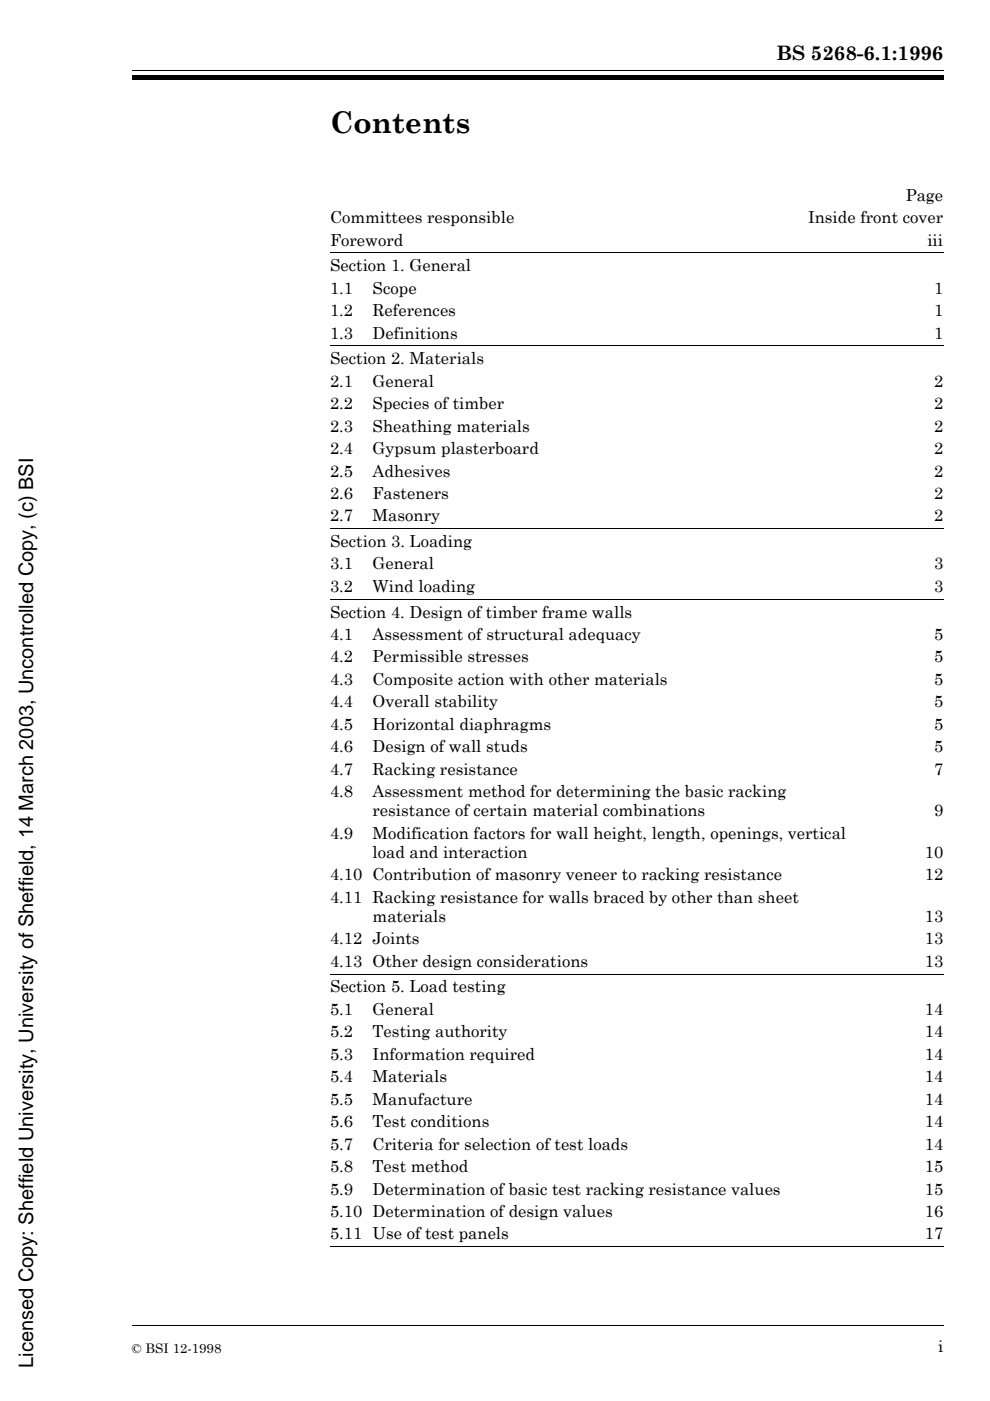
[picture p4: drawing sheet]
<svg xmlns="http://www.w3.org/2000/svg" width="210mm" height="297mm" viewBox="0 0 210 297" stroke-linecap="round" stroke-linejoin="round" font-family="sans-serif">
<defs><g id="words">
<text font-size="6.3" x="70" y="28.2">Contents</text>
<g font-size="4.2">
<text x="164.6" y="12.8">BS 5268-6.1:1996</text>
<text x="7.1" y="290" transform="rotate(-90 7.1 290)">Licensed Copy: Sheffield University, University of Sheffield, 14 March 2003, Uncontrolled Copy, (c) BSI</text>
</g>
<g font-size="3.5">
<text x="70" y="47.4">Committees responsible</text>
<text x="171.3" y="47.4">Inside front cover</text>
<text x="192" y="42.6">Page</text>
<text x="70" y="52.1">Foreword</text>
<text x="196.6" y="52.1">iii</text>
<text x="70" y="57.5">Section 1. General</text>
<text x="70" y="62.3">1.1</text>
<text x="79" y="62.3">Scope</text>
<text x="198" y="62.3">1</text>
<text x="70" y="67">1.2</text>
<text x="70" y="71.8">1.3</text>
<text x="79" y="67">References</text>
<text x="79" y="71.8">Definitions</text>
<text x="198" y="67">1</text>
<text x="198" y="71.8">1</text>
<text x="70" y="77.2">Section 2. Materials</text>
<text x="70" y="82">2.1</text>
<text x="79" y="82">General</text>
<text x="198" y="82">2</text>
<text x="70" y="86.7">2.2</text>
<text x="79" y="86.7">Species of timber</text>
<text x="198" y="86.7">2</text>
<text x="70" y="91.5">2.3</text>
<text x="79" y="91.5">Sheathing materials</text>
<text x="198" y="91.5">2</text>
<text x="70" y="96.3">2.4</text>
<text x="70" y="101">2.5</text>
<text x="79" y="96.3">Gypsum plasterboard</text>
<text x="79" y="101">Adhesives</text>
<text x="198" y="96.3">2</text>
<text x="198" y="101">2</text>
<text x="70" y="105.8">2.6</text>
<text x="79" y="105.8">Fasteners</text>
<text x="198" y="105.8">2</text>
<text x="70" y="110.6">2.7</text>
<text x="79" y="110.6">Masonry</text>
<text x="198" y="110.6">2</text>
<text x="70" y="116">Section 3. Loading</text>
<text x="70" y="120.7">3.1</text>
<text x="70" y="125.5">3.2</text>
<text x="79" y="120.7">General</text>
<text x="79" y="125.5">Wind loading</text>
<text x="198" y="120.7">3</text>
<text x="198" y="125.5">3</text>
<text x="70" y="130.9">Section 4. Design of timber frame walls</text>
<text x="70" y="135.7">4.1</text>
<text x="79" y="135.7">Assessment of structural adequacy</text>
<text x="198" y="135.7">5</text>
<text x="70" y="140.4">4.2</text>
<text x="79" y="140.4">Permissible stresses</text>
<text x="198" y="140.4">5</text>
<text x="70" y="145.2">4.3</text>
<text x="70" y="150">4.4</text>
<text x="79" y="145.2">Composite action with other materials</text>
<text x="79" y="150">Overall stability</text>
<text x="198" y="145.2">5</text>
<text x="198" y="150">5</text>
<text x="70" y="154.7">4.5</text>
<text x="79" y="154.7">Horizontal diaphragms</text>
<text x="198" y="154.7">5</text>
<text x="70" y="159.5">4.6</text>
<text x="79" y="159.5">Design of wall studs</text>
<text x="198" y="159.5">5</text>
<text x="70" y="164.2">4.7</text>
<text x="79" y="164.2">Racking resistance</text>
<text x="198" y="164.2">7</text>
<text x="70" y="169">4.8</text>
<text x="79" y="169">Assessment method for determining the basic racking</text>
<text x="79" y="173">resistance of certain material combinations</text>
<text x="198" y="173">9</text>
<text x="70" y="177.8">4.9</text>
<text x="79" y="177.8">Modification factors for wall height, length, openings, vertical</text>
<text x="79" y="181.9">load and interaction</text>
<text x="196.1" y="181.9">10</text>
<text x="70" y="186.6">4.10 Contribution of masonry veneer to racking resistance</text>
<text x="70" y="191.4">4.11 Racking resistance for walls braced by other than sheet</text>
<text x="196.1" y="186.6">12</text>
<text x="79" y="195.5">materials</text>
<text x="196.1" y="195.5">13</text>
<text x="70" y="200.2">4.12 Joints</text>
<text x="196.1" y="200.2">13</text>
<text x="70" y="205">4.13 Other design considerations</text>
<text x="196.1" y="205">13</text>
<text x="70" y="210.4">Section 5. Load testing</text>
<text x="70" y="215.2">5.1</text>
<text x="79" y="215.2">General</text>
<text x="196.1" y="215.2">14</text>
<text x="70" y="219.9">5.2</text>
<text x="79" y="219.9">Testing authority</text>
<text x="196.1" y="219.9">14</text>
<text x="70" y="224.7">5.3</text>
<text x="79" y="224.7">Information required</text>
<text x="196.1" y="224.7">14</text>
<text x="70" y="229.4">5.4</text>
<text x="79" y="229.4">Materials</text>
<text x="196.1" y="229.4">14</text>
<text x="70" y="234.2">5.5</text>
<text x="70" y="239">5.6</text>
<text x="79" y="234.2">Manufacture</text>
<text x="79" y="239">Test conditions</text>
<text x="196.1" y="234.2">14</text>
<text x="196.1" y="239">14</text>
<text x="70" y="243.7">5.7</text>
<text x="79" y="243.7">Criteria for selection of test loads</text>
<text x="196.1" y="243.7">14</text>
<text x="70" y="248.5">5.8</text>
<text x="79" y="248.5">Test method</text>
<text x="196.1" y="248.5">15</text>
<text x="70" y="253.3">5.9</text>
<text x="79" y="253.3">Determination of basic test racking resistance values</text>
<text x="196.1" y="253.3">15</text>
<text x="70" y="262.8">5.11 Use of test panels</text>
<text x="70" y="258">5.10 Determination of design values</text>
<text x="196.1" y="258">16</text>
<text x="196.1" y="262.8">17</text>
<text x="198.9" y="286.7">i</text>
</g>
<text font-size="2.8" x="28" y="286.9">© BSI 12-1998</text>
</g></defs>
<g fill="#fff" stroke="#fff" stroke-width=".21">
<path d="M75.9 242.5h11.4a2.89 2.89 0 0 1 2.9 2.6h-6.2a1.17 1.17 0 0 0-1-1.5h-1.3v1.5h-5.8z"/>
<path d="M75.9 245.9h5.8v1.6a2.01 2.01 0 0 0 2.1-.5l.2-1.1 3.6 2.7h-11.7z"/>
<path d="M75.8 249.4h11.7a2.9 2.9 0 0 1 3 2.8h-6a1.22 1.22 0 0 0-1.4-1.4h-1.4v1.4h-5.8z"/>
<path d="M75.9 253h5.8v1.4h1.5a1.19 1.19 0 0 0 1.2-1.4h6.1a4 4 0 0 1-4.3 2.7h-10.3z"/>
<path d="M83.9 245.9h6.3a3 3 0 0 1-2.8 2.7z"/>
</g>
<path d="M28 15h172M70 53.6h130M70 73.3h130M70 112.1h130M70 127h130M70 206.5h130M70 264.3h130M28 281h172" fill="none" stroke="#000" stroke-width=".21"/>
<path d="M28 16h172v1h-172z" fill="#000"/>
<use href="#words"/>
</svg>
